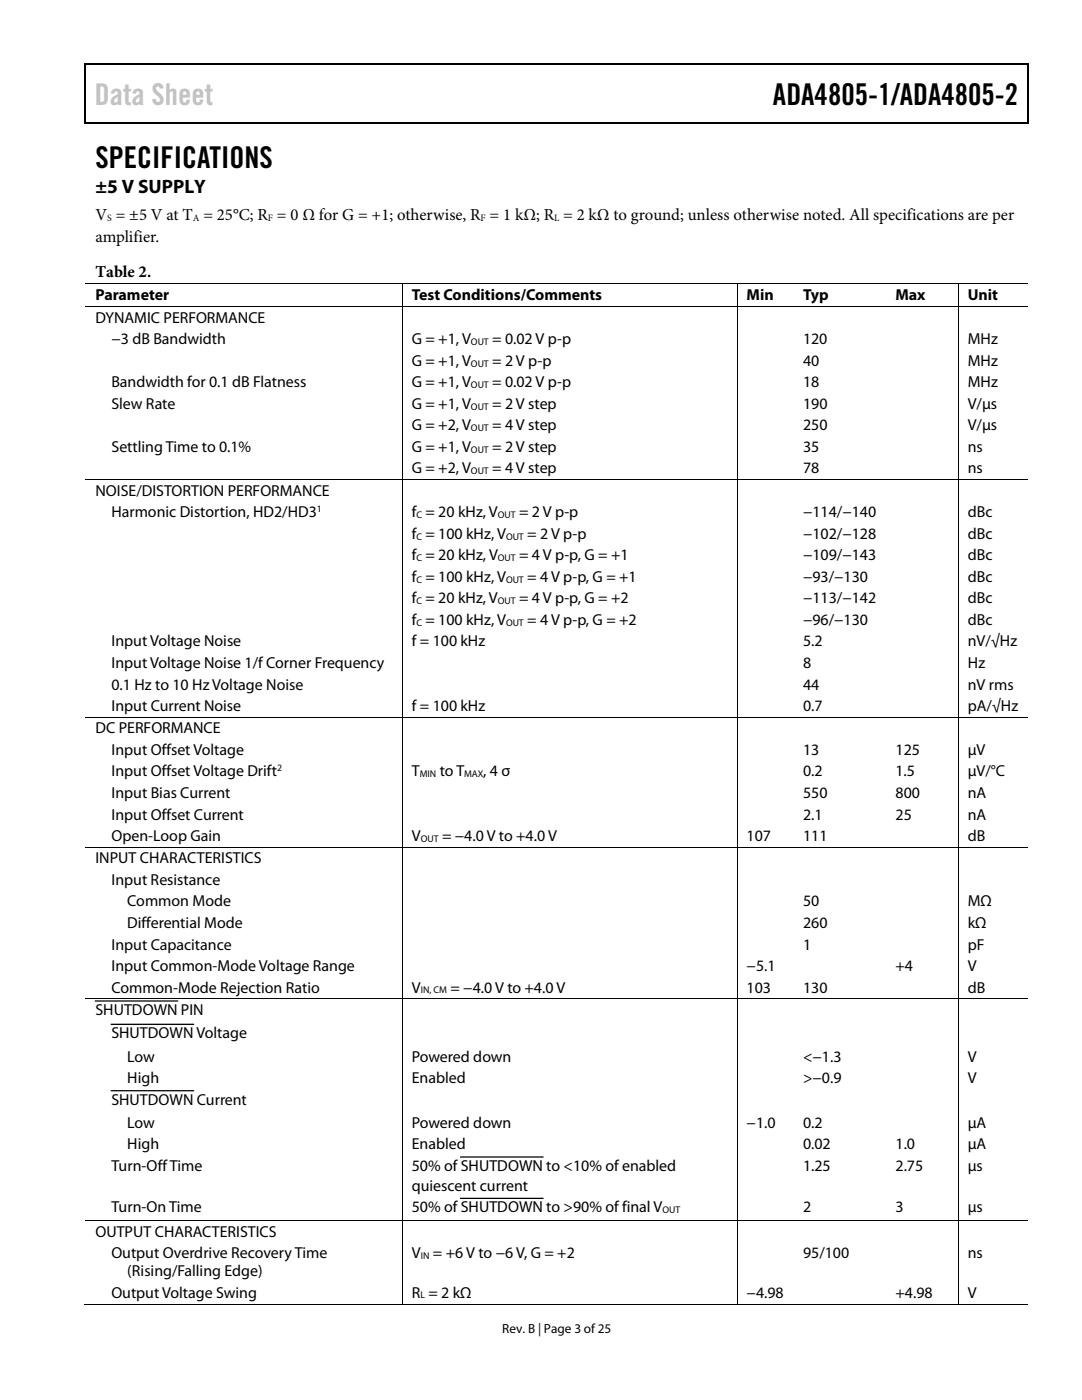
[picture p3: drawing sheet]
<svg xmlns="http://www.w3.org/2000/svg" width="216mm" height="279mm" viewBox="0 0 216 279" stroke-linecap="round" stroke-linejoin="round" font-family="sans-serif">
<defs><g id="words">
<text font-size="6" fill="#c1c1c1" x="18.9" y="21">Data Sheet</text>
<g font-size="6">
<text x="154.2" y="21">ADA4805-1/ADA4805-2</text>
<text x="19" y="33.6">SPECIFICATIONS</text>
</g>
<text font-size="3.9" x="19" y="38.5">±5 V SUPPLY</text>
<g font-size="3.3">
<text x="19" y="44">V = ±5 V at T = 25°C; R = 0 Ω for G = +1; otherwise, R = 1 kΩ; R = 2 kΩ to ground; unless otherwise noted. All specifications are per</text>
<text x="19.1" y="48.2">amplifier.</text>
<text x="19.1" y="55.4">Table 2.</text>
</g>
<g font-size="3.2">
<text x="19" y="59.9">Parameter</text>
<text x="82.2" y="59.9">Test Conditions/Comments</text>
<text x="149" y="59.9">Min</text>
<text x="160.2" y="59.9">Typ</text>
<text x="178.7" y="59.9">Max</text>
<text x="193.1" y="59.9">Unit</text>
<text x="19" y="64.4">DYNAMIC PERFORMANCE</text>
<text x="22.2" y="68.7">−3 dB Bandwidth</text>
<text x="82.2" y="68.7">G = +1, V</text>
<text x="98.2" y="68.7">= 0.02 V p-p</text>
<text x="160.2" y="68.7">120</text>
<text x="193.1" y="68.7">MHz</text>
<text x="22.2" y="77.3">Bandwidth for 0.1 dB Flatness</text>
<text x="82.2" y="73">G = +1, V</text>
<text x="82.2" y="77.3">G = +1, V</text>
<text x="98.2" y="77.3">= 0.02 V p-p</text>
<text x="98.2" y="73">= 2 V p-p</text>
<text x="160.2" y="77.3">18</text>
<text x="160.2" y="73">40</text>
<text x="193.1" y="77.3">MHz</text>
<text x="193.1" y="73">MHz</text>
<text x="22.2" y="81.6">Slew Rate</text>
<text x="82.2" y="81.6">G = +1, V</text>
<text x="98.2" y="81.6">= 2 V step</text>
<text x="160.2" y="81.6">190</text>
<text x="193.1" y="81.6">V/µs</text>
<text x="82.2" y="85.9">G = +2, V</text>
<text x="98.2" y="85.9">= 4 V step</text>
<text x="160.2" y="85.9">250</text>
<text x="193.1" y="85.9">V/µs</text>
<text x="22.2" y="90.2">Settling Time to 0.1%</text>
<text x="82.2" y="94.5">G = +2, V</text>
<text x="82.2" y="90.2">G = +1, V</text>
<text x="98.2" y="90.2">= 2 V step</text>
<text x="98.2" y="94.5">= 4 V step</text>
<text x="160.2" y="90.2">35</text>
<text x="160.2" y="94.5">78</text>
<text x="193.1" y="90.2">ns</text>
<text x="193.1" y="94.5">ns</text>
<text x="19" y="98.9">NOISE/DISTORTION PERFORMANCE</text>
<text x="22.2" y="103.2">Harmonic Distortion, HD2/HD3</text>
<text x="82.2" y="103.2">f = 20 kHz, V</text>
<text x="82.2" y="107.5">f = 100 kHz, V</text>
<text x="103.6" y="103.2">= 2 V p-p</text>
<text x="105.2" y="107.5">= 2 V p-p</text>
<text x="160.2" y="103.2">−114/−140</text>
<text x="160.2" y="107.5">−102/−128</text>
<text x="193.1" y="107.5">dBc</text>
<text x="193.1" y="103.2">dBc</text>
<text x="82.2" y="111.8">f = 20 kHz, V</text>
<text x="103.6" y="111.8">= 4 V p-p, G = +1</text>
<text x="160.2" y="111.8">−109/−143</text>
<text x="193.1" y="111.8">dBc</text>
<text x="82.2" y="116.1">f = 100 kHz, V</text>
<text x="105.2" y="116.1">= 4 V p-p, G = +1</text>
<text x="160.2" y="116.1">−93/−130</text>
<text x="193.1" y="116.1">dBc</text>
<text x="82.2" y="120.4">f = 20 kHz, V</text>
<text x="82.2" y="124.7">f = 100 kHz, V</text>
<text x="103.6" y="120.4">= 4 V p-p, G = +2</text>
<text x="105.2" y="124.7">= 4 V p-p, G = +2</text>
<text x="160.2" y="124.7">−96/−130</text>
<text x="160.2" y="120.4">−113/−142</text>
<text x="193.1" y="124.7">dBc</text>
<text x="193.1" y="120.4">dBc</text>
<text x="22.2" y="129">Input Voltage Noise</text>
<text x="82.2" y="129">f = 100 kHz</text>
<text x="160.2" y="129">5.2</text>
<text x="193.1" y="129">nV/√Hz</text>
<text x="22.2" y="133.3">Input Voltage Noise 1/f Corner Frequency</text>
<text x="22.2" y="137.6">0.1 Hz to 10 Hz Voltage Noise</text>
<text x="160.2" y="133.3">8</text>
<text x="160.2" y="137.6">44</text>
<text x="193.1" y="133.3">Hz</text>
<text x="193.1" y="137.6">nV rms</text>
<text x="22.2" y="141.9">Input Current Noise</text>
<text x="82.2" y="141.9">f = 100 kHz</text>
<text x="160.2" y="141.9">0.7</text>
<text x="193.1" y="141.9">pA/√Hz</text>
<text x="19" y="146.4">DC PERFORMANCE</text>
<text x="22.2" y="150.7">Input Offset Voltage</text>
<text x="22.2" y="155">Input Offset Voltage Drift</text>
<text x="82.2" y="155">T</text>
<text x="87.7" y="155">to T</text>
<text x="96.4" y="155">, 4 σ</text>
<text x="160.2" y="155">0.2</text>
<text x="160.2" y="150.7">13</text>
<text x="178.7" y="155">1.5</text>
<text x="178.7" y="150.7">125</text>
<text x="193.1" y="155">µV/°C</text>
<text x="193.1" y="150.7">µV</text>
<text x="22.2" y="159.3">Input Bias Current</text>
<text x="160.2" y="159.3">550</text>
<text x="178.7" y="159.3">800</text>
<text x="193.1" y="159.3">nA</text>
<text x="22.2" y="163.6">Input Offset Current</text>
<text x="22.2" y="167.9">Open-Loop Gain</text>
<text x="82.2" y="167.9">V</text>
<text x="88.2" y="167.9">= −4.0 V to +4.0 V</text>
<text x="149" y="167.9">107</text>
<text x="160.2" y="167.9">111</text>
<text x="160.2" y="163.6">2.1</text>
<text x="178.7" y="163.6">25</text>
<text x="193.1" y="167.9">dB</text>
<text x="193.1" y="163.6">nA</text>
<text x="19" y="172.3">INPUT CHARACTERISTICS</text>
<text x="22.2" y="176.6">Input Resistance</text>
<text x="25.4" y="180.9">Common Mode</text>
<text x="25.4" y="185.2">Differential Mode</text>
<text x="160.2" y="180.9">50</text>
<text x="160.2" y="185.2">260</text>
<text x="193.1" y="180.9">MΩ</text>
<text x="193.1" y="185.2">kΩ</text>
<text x="22.2" y="189.5">Input Capacitance</text>
<text x="160.2" y="189.5">1</text>
<text x="193.1" y="189.5">pF</text>
<text x="22.2" y="193.8">Input Common-Mode Voltage Range</text>
<text x="149" y="193.8">−5.1</text>
<text x="178.7" y="193.8">+4</text>
<text x="193.1" y="193.8">V</text>
<text x="19" y="202.6">SHUTDOWN PIN</text>
<text x="22.2" y="198.1">Common-Mode Rejection Ratio</text>
<text x="82.2" y="198.1">V</text>
<text x="89.9" y="198.1">= −4.0 V to +4.0 V</text>
<text x="149" y="198.1">103</text>
<text x="160.2" y="198.1">130</text>
<text x="193.1" y="198.1">dB</text>
<text x="22.2" y="207.2">SHUTDOWN Voltage</text>
<text x="25.4" y="211.9">Low</text>
<text x="82.2" y="211.9">Powered down</text>
<text x="160.2" y="211.9">&lt;−1.3</text>
<text x="193.1" y="211.9">V</text>
<text x="22.2" y="220.5">SHUTDOWN Current</text>
<text x="25.4" y="216.2">High</text>
<text x="82.2" y="216.2">Enabled</text>
<text x="160.2" y="216.2">&gt;−0.9</text>
<text x="193.1" y="216.2">V</text>
<text x="25.4" y="225.1">Low</text>
<text x="82.2" y="225.1">Powered down</text>
<text x="149" y="225.1">−1.0</text>
<text x="160.2" y="225.1">0.2</text>
<text x="193.1" y="225.1">µA</text>
<text x="22.2" y="233.7">Turn-Off Time</text>
<text x="25.4" y="229.4">High</text>
<text x="82.2" y="229.4">Enabled</text>
<text x="82.2" y="233.7">50% of SHUTDOWN to &lt;10% of enabled</text>
<text x="160.2" y="229.4">0.02</text>
<text x="160.2" y="233.7">1.25</text>
<text x="178.7" y="229.4">1.0</text>
<text x="178.7" y="233.7">2.75</text>
<text x="193.1" y="229.4">µA</text>
<text x="193.1" y="233.7">µs</text>
<text x="82.2" y="237.7">quiescent current</text>
<text x="22.2" y="242">Turn-On Time</text>
<text x="82.2" y="242">50% ofSHUTDOWN to &gt;90% of final V</text>
<text x="160.2" y="242">2</text>
<text x="178.7" y="242">3</text>
<text x="193.1" y="242">µs</text>
<text x="19" y="246.8">OUTPUT CHARACTERISTICS</text>
<text x="22.2" y="251.1">Output Overdrive Recovery Time</text>
<text x="82.2" y="251.1">V</text>
<text x="86.4" y="251.1">= +6 V to −6 V, G = +2</text>
<text x="160.2" y="251.1">95/100</text>
<text x="193.1" y="251.1">ns</text>
<text x="25.4" y="254.7">(Rising/Falling Edge)</text>
<text x="22.2" y="259">Output Voltage Swing</text>
<text x="82.2" y="259">R = 2 kΩ</text>
<text x="149" y="259">−4.98</text>
<text x="178.7" y="259">+4.98</text>
<text x="193.1" y="259">V</text>
</g>
<text font-size="2.6" x="100.2" y="266">Rev. B | Page 3 of 25</text>
<g font-size="1.9">
<text x="21.4" y="44.1">S</text>
<text x="38.5" y="44.1">A</text>
<text x="53.5" y="44.1">F</text>
<text x="95.9" y="44.1">F</text>
<text x="110.6" y="44.1">L</text>
<text x="94" y="68.9">OUT</text>
<text x="94" y="73.2">OUT</text>
<text x="94" y="77.4">OUT</text>
<text x="94" y="81.7">OUT</text>
<text x="94" y="86">OUT</text>
<text x="94" y="90.3">OUT</text>
<text x="94" y="94.6">OUT</text>
<text x="63.2" y="102.2">1</text>
<text x="83.1" y="103.4">C</text>
<text x="83.1" y="107.7">C</text>
<text x="99.4" y="103.4">OUT</text>
<text x="101" y="107.7">OUT</text>
<text x="83.1" y="112">C</text>
<text x="99.4" y="112">OUT</text>
<text x="83.1" y="116.3">C</text>
<text x="101" y="116.3">OUT</text>
<text x="83.1" y="120.6">C</text>
<text x="83.1" y="124.9">C</text>
<text x="99.4" y="120.6">OUT</text>
<text x="101" y="124.9">OUT</text>
<text x="55.3" y="153.9">2</text>
<text x="83.8" y="155.1">MIN</text>
<text x="92.6" y="155.1">MAX</text>
<text x="83.9" y="168">OUT</text>
<text x="83.9" y="198.3">IN, CM</text>
<text x="132.2" y="242.1">OUT</text>
<text x="83.9" y="251.2">IN</text>
<text x="83.9" y="259.1">L</text>
</g>
</g></defs>
<g fill="#000">
<path d="M16.9 12.7h.2v1h-.2zM16.9 12.7h.2v.3h-.2zM82.5 12.7h.3v.3h-.3zM205.1 12.7h.2v1h-.2zM205.1 12.7h.2v.3h-.2zM16.9 24.4h.2v.3h-.2zM82.3 24.4h.2v.3h-.2zM205.1 24.4h.2v.3h-.2zM80.2 56.6h.2v.1h-.2zM147 56.6h.2v.1h-.2zM158.3 56.6h.2v.1h-.2zM176.8 56.6h.2v.1h-.2z"/>
<path d="M191.1 56.6h.2v.1h-.2zM80.2 61.1h.2v.2h-.2zM147 61.1h.2v.2h-.2zM158.3 61.1h.2v.2h-.2zM176.8 61.1h.2v.2h-.2zM191.1 61.1h.2v.2h-.2zM80.2 95.7h.2v.1h-.2zM147 95.7h.2v.1h-.2zM158.3 95.7h.2v.1h-.2zM176.8 95.7h.2v.1h-.2zM191.1 95.7h.2v.1h-.2zM80.2 143.1h.2v.2h-.2z"/>
<path d="M147 143.1h.2v.2h-.2zM158.3 143.1h.2v.2h-.2zM176.8 143.1h.2v.2h-.2zM191.1 143.1h.2v.2h-.2zM80.2 169h.2v.2h-.2zM147 169h.2v.2h-.2zM158.3 169h.2v.2h-.2zM176.8 169h.2v.2h-.2zM191.1 169h.2v.2h-.2zM80.2 199.3h.2v.2h-.2zM147 199.3h.2v.2h-.2zM158.3 199.3h.2v.2h-.2z"/>
<path d="M176.8 199.3h.2v.2h-.2zM191.1 199.3h.2v.2h-.2zM80.2 243.5h.2v.1h-.2zM147 243.5h.2v.1h-.2zM158.3 243.5h.2v.1h-.2zM176.8 243.5h.2v.1h-.2zM191.1 243.5h.2v.1h-.2zM80.2 260.2h.2v.1h-.2zM147 260.2h.2v.1h-.2zM158.1 260.2h.1v.1h-.1zM176.6 260.2h.1v.1h-.1zM191.1 260.2h.2v.1h-.2z"/>
</g>
<path d="M17 13.7v10.7M17.1 12.8h65.4M82.8 12.8h122.3M205.2 13.7v10.7M17.1 24.5h188M19 199.8h16.4M22.2 204.4h16.4M22.2 217.7h16.4M91.9 230.9h16.4M91.9 239.2h16.4" fill="none" stroke="#000" stroke-width=".25"/>
<g fill="none" stroke="#000" stroke-width=".2">
<path d="M17.1 56.7h63.1M80.3 56.7v4.4M80.4 56.7h66.6M147.1 56.7v4.4M147.2 56.7h11.1M158.5 56.7h18.3M177 56.7h14.1M191.2 56.7v4.4M191.3 56.7h13.8M17.1 61.2h63.1M80.3 61.3v34.4M80.4 61.2h66.6"/>
<path d="M147.1 61.3v34.4M147.2 61.2h11.1M158.5 61.2h18.3M177 61.2h14.1M191.2 61.3v34.4M191.3 61.2h13.8M17.1 95.7h63.1M80.3 95.8v47.3M80.4 95.7h66.6M147.1 95.8v47.3M147.2 95.7h11.1M158.5 95.7h18.3"/>
<path d="M177 95.7h14.1M191.2 95.8v47.3M191.3 95.7h13.8M17.1 143.2h63.1M80.3 143.3v25.7M80.4 143.2h66.6M147.1 143.3v25.7M147.2 143.2h11.1M158.5 143.2h18.3M177 143.2h14.1M191.2 143.3v25.7M191.3 143.2h13.8"/>
<path d="M17.1 169.1h63.1M80.3 169.2v30.1M80.4 169.1h66.6M147.1 169.2v30.1M147.2 169.1h11.1M158.5 169.1h18.3M177 169.1h14.1M191.2 169.2v30.1M191.3 169.1h13.8M17.1 199.4h63.1M80.3 199.5v44M80.4 199.4h66.6"/>
<path d="M147.1 199.5v44M147.2 199.4h11.1M158.5 199.4h18.3M177 199.4h14.1M191.2 199.5v44M191.3 199.4h13.8M17.1 243.6h63.1M80.3 243.6v16.6M80.4 243.6h66.6M147.1 243.6v16.6M147.2 243.6h11.1M158.5 243.6h18.3"/>
<path d="M177 243.6h14.1M191.2 243.6v16.6M191.3 243.6h13.8M16.9 260.2h63.3M80.4 260.2h66.6M147.2 260.2h43.9M191.3 260.2h13.8"/>
</g>
<use href="#words"/>
</svg>
